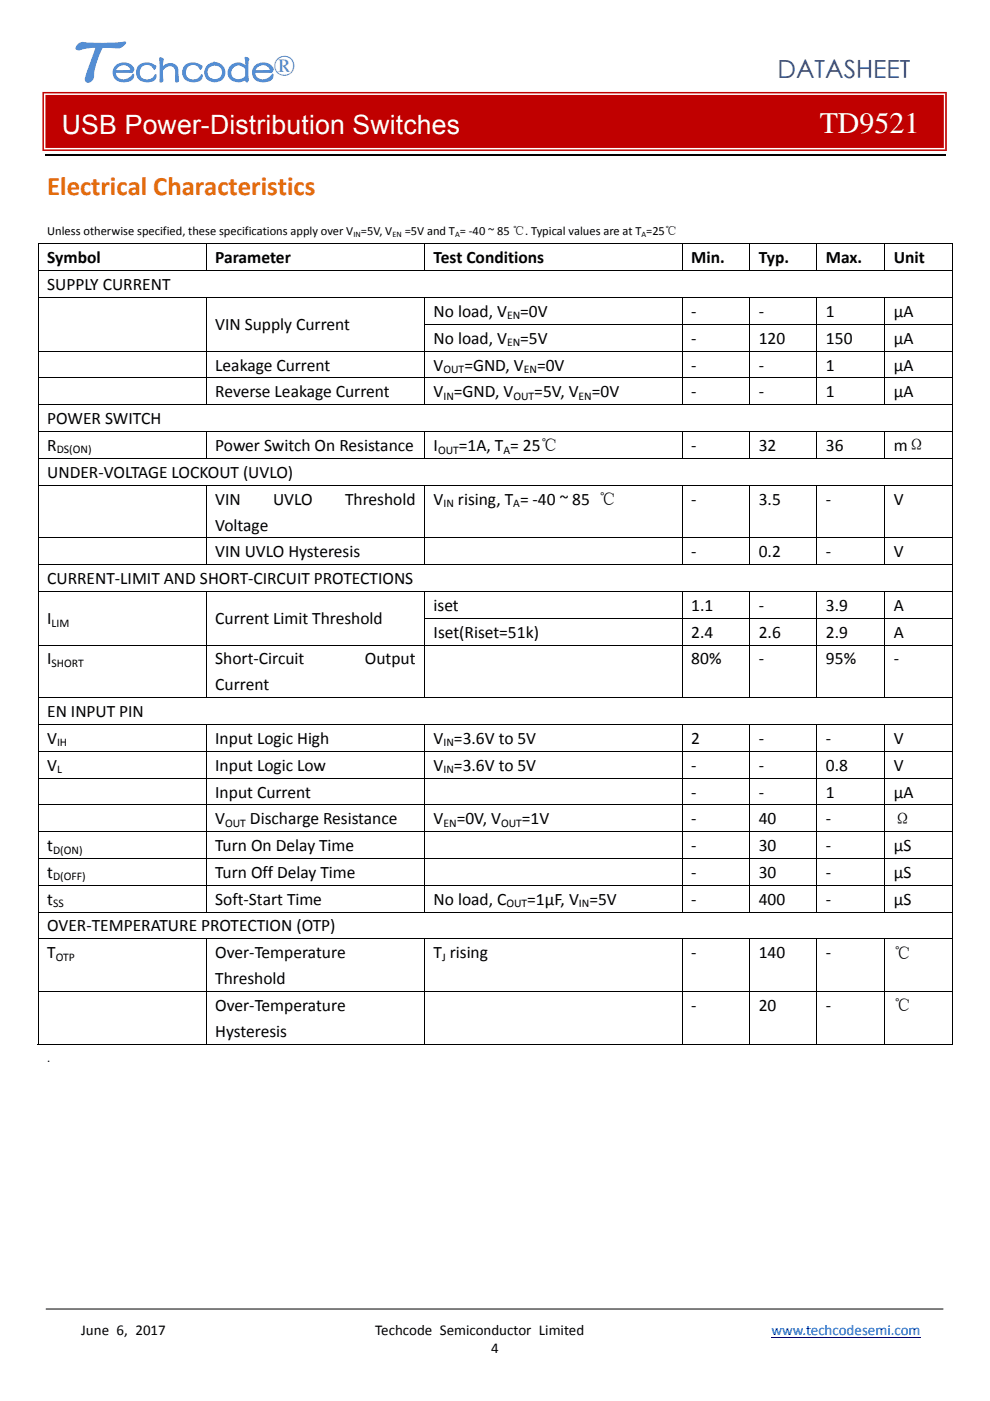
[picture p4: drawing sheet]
<svg xmlns="http://www.w3.org/2000/svg" width="210mm" height="297mm" viewBox="0 0 210 297" stroke-linecap="round" stroke-linejoin="round" font-family="sans-serif">
<defs><g id="words">
<text font-size="15.7" fill="#548ed4" x="13.7" y="17.4">T</text>
<text font-size="9.2" fill="#548ed4" x="23.8" y="17.4">echcode®</text>
<text font-size="6.3" fill="#fff" x="173.9" y="28.3">TD9521</text>
<text font-size="5.7" fill="#fff" x="13.1" y="28.4">USB Power-Distribution Switches</text>
<text font-size="5.7" fill="#e36c0a" x="10" y="41.4">Electrical Characteristics</text>
<text font-size="5.3" fill="#1f497c" x="164.9" y="16.5">DATASHEET</text>
<g font-size="3.7">
<text x="10" y="55.9">Symbol</text>
<text x="45.7" y="55.9">Parameter</text>
<text x="92" y="55.9">Test Conditions</text>
<text x="146.6" y="55.9">Min.</text>
<text x="160.9" y="55.9">Typ.</text>
<text x="175.2" y="55.9">Max.</text>
<text x="189.6" y="55.9">Unit</text>
<text x="10" y="61.5">SUPPLY CURRENT</text>
<text x="45.7" y="70">VIN Supply Current</text>
<text x="92" y="67.2">No load, V</text>
<text x="110.4" y="67.2">=0V</text>
<text x="146.6" y="67.2">‐</text>
<text x="160.9" y="67.2">‐</text>
<text x="175.2" y="67.2">1</text>
<text x="189.6" y="67.2">μA</text>
<text x="92" y="72.9">No load, V</text>
<text x="110.4" y="72.9">=5V</text>
<text x="146.6" y="72.9">‐</text>
<text x="160.9" y="72.9">120</text>
<text x="175.2" y="72.9">150</text>
<text x="189.6" y="72.9">μA</text>
<text x="45.7" y="78.6">Leakage Current</text>
<text x="92" y="78.6">V</text>
<text x="98.5" y="78.6">=GND, V</text>
<text x="113.9" y="78.6">=0V</text>
<text x="146.6" y="78.6">‐</text>
<text x="160.9" y="78.6">‐</text>
<text x="175.2" y="78.6">1</text>
<text x="189.6" y="78.6">μA</text>
<text x="10" y="89.9">POWER SWITCH</text>
<text x="45.7" y="84.2">Reverse Leakage Current</text>
<text x="92" y="84.2">V =GND, V</text>
<text x="113.3" y="84.2">=5V, V</text>
<text x="125.5" y="84.2">=0V</text>
<text x="146.6" y="84.2">‐</text>
<text x="160.9" y="84.2">‐</text>
<text x="175.2" y="84.2">1</text>
<text x="189.6" y="84.2">μA</text>
<text x="10" y="95.6">R</text>
<text x="45.7" y="95.6">Power Switch On Resistance</text>
<text x="92" y="95.7">I</text>
<text x="97.3" y="95.7">=1A, T = 25℃</text>
<text x="146.6" y="95.6">‐</text>
<text x="160.9" y="95.6">32</text>
<text x="175.2" y="95.6">36</text>
<text x="189.6" y="95.7">mΩ</text>
<text x="10" y="101.3">UNDER‐VOLTAGE LOCKOUT (UVLO)</text>
<text x="45.7" y="107">VIN</text>
<text x="57.9" y="107">UVLO</text>
<text x="73.2" y="107">Threshold</text>
<text x="92" y="107">V</text>
<text x="97.1" y="107">rising, T = ‐40 ~ 85 ℃</text>
<text x="146.6" y="107">‐</text>
<text x="160.9" y="107">3.5</text>
<text x="175.2" y="107">‐</text>
<text x="189.6" y="107">V</text>
<text x="45.7" y="112.5">Voltage</text>
<text x="45.7" y="118.2">VIN UVLO Hysteresis</text>
<text x="146.6" y="118.2">‐</text>
<text x="160.9" y="118.2">0.2</text>
<text x="175.2" y="118.2">‐</text>
<text x="189.6" y="118.2">V</text>
<text x="10" y="123.8">CURRENT‐LIMIT AND SHORT‐CIRCUIT PROTECTIONS</text>
<text x="92" y="129.5">iset</text>
<text x="146.6" y="129.5">1.1</text>
<text x="160.9" y="129.5">‐</text>
<text x="175.2" y="129.5">3.9</text>
<text x="189.6" y="129.5">A</text>
<text x="10" y="132.4">I</text>
<text x="45.7" y="132.4">Current Limit Threshold</text>
<text x="92" y="135.2">Iset(Riset=51k)</text>
<text x="146.6" y="135.2">2.4</text>
<text x="160.9" y="135.2">2.6</text>
<text x="175.2" y="135.2">2.9</text>
<text x="189.6" y="135.2">A</text>
<text x="10" y="140.9">I</text>
<text x="45.7" y="140.9">Short‐Circuit</text>
<text x="77.4" y="140.9">Output</text>
<text x="146.6" y="140.9">80%</text>
<text x="160.9" y="140.9">‐</text>
<text x="175.2" y="140.9">95%</text>
<text x="189.6" y="140.9">‐</text>
<text x="45.7" y="146.4">Current</text>
<text x="10" y="152.1">EN INPUT PIN</text>
<text x="10" y="157.7">V</text>
<text x="45.7" y="157.7">Input Logic High</text>
<text x="92" y="157.7">V =3.6V to 5V</text>
<text x="146.6" y="157.7">2</text>
<text x="160.9" y="157.7">‐</text>
<text x="175.2" y="157.7">‐</text>
<text x="189.6" y="157.7">V</text>
<text x="10" y="163.4">V</text>
<text x="45.7" y="163.4">Input Logic Low</text>
<text x="92" y="163.4">V =3.6V to 5V</text>
<text x="146.6" y="163.4">‐</text>
<text x="160.9" y="163.4">‐</text>
<text x="175.2" y="163.4">0.8</text>
<text x="189.6" y="163.4">V</text>
<text x="45.7" y="169.1">Input Current</text>
<text x="146.6" y="169.1">‐</text>
<text x="160.9" y="169.1">‐</text>
<text x="175.2" y="169.1">1</text>
<text x="189.6" y="169.1">μA</text>
<text x="45.7" y="174.8">V</text>
<text x="53" y="174.8">Discharge Resistance</text>
<text x="92" y="174.8">V</text>
<text x="96.9" y="174.8">=0V, V</text>
<text x="110.7" y="174.8">=1V</text>
<text x="146.6" y="174.8">‐</text>
<text x="160.9" y="174.8">40</text>
<text x="175.2" y="174.8">‐</text>
<text x="189.6" y="174.8">Ω</text>
<text x="10" y="180.4">t</text>
<text x="45.7" y="180.4">Turn On Delay Time</text>
<text x="146.6" y="180.4">‐</text>
<text x="160.9" y="180.4">30</text>
<text x="175.2" y="180.4">‐</text>
<text x="189.6" y="180.4">μS</text>
<text x="10" y="186.1">t</text>
<text x="10" y="191.8">t</text>
<text x="45.7" y="191.8">Soft‐Start Time</text>
<text x="45.7" y="186.1">Turn Off Delay Time</text>
<text x="92" y="191.8">No load, C</text>
<text x="111.8" y="191.8">=1μF, V =5V</text>
<text x="146.6" y="186.1">‐</text>
<text x="146.6" y="191.8">‐</text>
<text x="160.9" y="191.8">400</text>
<text x="160.9" y="186.1">30</text>
<text x="175.2" y="191.8">‐</text>
<text x="175.2" y="186.1">‐</text>
<text x="189.6" y="191.8">μS</text>
<text x="189.6" y="186.1">μS</text>
<text x="10" y="197.5">OVER‐TEMPERATURE PROTECTION (OTP)</text>
<text x="10" y="203.2">T</text>
<text x="45.7" y="203.2">Over‐Temperature</text>
<text x="92" y="203.2">T rising</text>
<text x="146.6" y="203.2">‐</text>
<text x="160.9" y="203.2">140</text>
<text x="175.2" y="203.2">‐</text>
<text x="189.6" y="203.2">℃</text>
<text x="45.7" y="208.7">Threshold</text>
<text x="45.7" y="214.4">Over‐Temperature</text>
<text x="146.6" y="214.4">‐</text>
<text x="160.9" y="214.4">20</text>
<text x="175.2" y="214.4">‐</text>
<text x="189.6" y="214.4">℃</text>
<text x="45.7" y="219.9">Hysteresis</text>
</g>
<g font-size="3.2">
<text x="17.2" y="283.1">June 6, 2017</text>
<text x="79.6" y="283.1">Techcode Semiconductor Limited</text>
<text x="104.2" y="287">4</text>
</g>
<text font-size="3.2" fill="#00f" x="163.6" y="283.1">www.techcodesemi.com</text>
<g font-size="2.6">
<text x="10" y="49.8">Unless otherwise specified, these specifications apply over V =5V, V</text>
<text x="85.8" y="49.8">=5V and T = ‐40 ~ 85 ℃. Typical values are at T =25℃</text>
<text x="10" y="225.1">.</text>
</g>
<g font-size="2.5">
<text x="107.5" y="67.7">EN</text>
<text x="107.5" y="73.4">EN</text>
<text x="94.1" y="79.1">OUT</text>
<text x="111.1" y="79.1">EN</text>
<text x="94.1" y="84.8">IN</text>
<text x="108.9" y="84.8">OUT</text>
<text x="122.7" y="84.8">EN</text>
<text x="12" y="96.1">DS(ON)</text>
<text x="92.9" y="96.2">OUT</text>
<text x="106.8" y="96.2">A</text>
<text x="94.1" y="107.5">IN</text>
<text x="108.9" y="107.5">A</text>
<text x="10.9" y="132.9">LIM</text>
<text x="10.9" y="141.4">SHORT</text>
<text x="12.1" y="158.3">IH</text>
<text x="94.1" y="158.3">IN</text>
<text x="12.1" y="163.9">L</text>
<text x="94.1" y="163.9">IN</text>
<text x="47.8" y="175.3">OUT</text>
<text x="94.1" y="175.3">EN</text>
<text x="106.3" y="175.3">OUT</text>
<text x="11.3" y="181">D(ON)</text>
<text x="11.3" y="186.7">D(OFF)</text>
<text x="11.3" y="192.3">SS</text>
<text x="107.4" y="192.3">OUT</text>
<text x="122.8" y="192.3">IN</text>
<text x="11.8" y="203.7">OTP</text>
<text x="93.8" y="203.7">J</text>
</g>
<g font-size="1.8">
<text x="75" y="50.2">IN</text>
<text x="83.2" y="50.2">EN</text>
<text x="96.5" y="50.2">A</text>
<text x="136" y="50.2">A</text>
</g>
</g></defs>
<path d="M9.5 32.8h191.1" fill="none" stroke="#000" stroke-width=".25"/>
<path d="M163.6 283.5h31.7" fill="none" stroke="#00f" stroke-width=".21"/>
<path d="M11.2 .3h66.3v18.5h-66.3z" fill="#fff"/>
<g fill="#c00000">
<path d="M9.8 20.3h190.2v10.9h-190.2z"/>
<path d="M9 19.5h191.8v12.5h-191.8zM9.3 19.8v11.9h191.2v-11.9zM9.6 20.1h190.6v11.3h-190.6zM10.6 21.1v9.3h188.6v-9.3z"/>
</g>
<path d="M155.4 9.8h40.2v9h-40.2z" fill="#fff"/>
<path d="M19.6 20.7h176" fill="none" stroke="#c00000" stroke-width=".62" stroke-linecap="butt"/>
<g fill="none" stroke="#000" stroke-width=".21">
<path d="M8 51.7h194M8 57.4h194M8.1 51.8v5.5M8.1 57.5v5.5M43.8 51.8v5.5M90.1 51.8v5.5M144.7 51.8v5.5M159 51.8v5.5M173.3 51.8v5.5M187.7 51.8v5.5M202 51.8v5.5M202 57.5v5.5"/>
<path d="M8 63.1h194M8 74.5h194M8.1 63.2v5.5M8.1 68.9v5.5M8.1 74.5v5.6M43.8 63.2v5.5M43.8 68.9v5.5M43.8 74.5v5.6M90 68.8h112M90.1 63.2v5.5M90.1 68.9v5.5M90.1 74.5v5.6"/>
<path d="M144.7 63.2v5.5M144.7 68.9v5.5M144.7 74.5v5.6M159 63.2v5.5M159 68.9v5.5M159 74.5v5.6M173.3 63.2v5.5M173.3 68.9v5.5M173.3 74.5v5.6M187.7 63.2v5.5M187.7 68.9v5.5M187.7 74.5v5.6"/>
<path d="M202 63.2v5.5M202 68.9v5.5M202 74.5v5.6M8 80.1h194M8 85.8h194M8 91.5h194M8 97.2h194M8.1 80.2v5.5M8.1 85.9v5.5M8.1 91.6v5.5M8.1 97.3v5.5M43.8 80.2v5.5"/>
<path d="M43.8 91.6v5.5M90.1 80.2v5.5M90.1 91.6v5.5M144.7 80.2v5.5M144.7 91.6v5.5M159 80.2v5.5M159 91.6v5.5M173.3 80.2v5.5M173.3 91.6v5.5M187.7 80.2v5.5M187.7 91.6v5.5M202 80.2v5.5"/>
<path d="M202 85.9v5.5M202 91.6v5.5M202 97.3v5.5M8 102.8h194M8 114h194M8 119.7h194M8.1 102.9v11.1M8.1 114.1v5.5M8.1 119.8v5.5M43.8 102.9v11.1M43.8 114.1v5.5M90.1 102.9v11.1"/>
<path d="M90.1 114.1v5.5M144.7 102.9v11.1M144.7 114.1v5.5M159 102.9v11.1M159 114.1v5.5M173.3 102.9v11.1M173.3 114.1v5.5M187.7 102.9v11.1M187.7 114.1v5.5M202 102.9v11.1M202 114.1v5.5M202 119.8v5.5"/>
<path d="M8 125.4h194M8 136.8h194M8.1 125.5v5.5M8.1 131.2v5.5M8.1 136.8v11M43.8 125.5v5.5M43.8 131.2v5.5M43.8 136.8v11M90 131.1h112M90.1 125.5v5.5M90.1 131.2v5.5M90.1 136.8v11"/>
<path d="M144.7 125.5v5.5M144.7 131.2v5.5M144.7 136.8v11M159 125.5v5.5M159 131.2v5.5M159 136.8v11M173.3 125.5v5.5M173.3 131.2v5.5M173.3 136.8v11M187.7 125.5v5.5M187.7 131.2v5.5M187.7 136.8v11"/>
<path d="M202 125.5v5.5M202 131.2v5.5M202 136.8v11M8 147.9h194M8 153.6h194M8 159.3h194M8.1 148v5.5M8.1 153.7v5.5M8.1 159.4v5.5M43.8 153.7v5.5M43.8 159.4v5.5M90.1 153.7v5.5"/>
<path d="M90.1 159.4v5.5M144.7 153.7v5.5M144.7 159.4v5.5M159 153.7v5.5M159 159.4v5.5M173.3 153.7v5.5M173.3 159.4v5.5M187.7 153.7v5.5M187.7 159.4v5.5M202 148v5.5M202 153.7v5.5M202 159.4v5.5"/>
<path d="M8 165h194M8 170.7h194M8 176.3h194M8.1 165.1v5.5M8.1 170.8v5.5M8.1 176.4v5.5M43.8 165.1v5.5M43.8 170.8v5.5M43.8 176.4v5.5M90.1 165.1v5.5M90.1 170.8v5.5M90.1 176.4v5.5"/>
<path d="M144.7 165.1v5.5M144.7 170.8v5.5M144.7 176.4v5.5M159 165.1v5.5M159 170.8v5.5M159 176.4v5.5M173.3 165.1v5.5M173.3 170.8v5.5M173.3 176.4v5.5M187.7 165.1v5.5M187.7 170.8v5.5M187.7 176.4v5.5"/>
<path d="M202 165.1v5.5M202 170.8v5.5M202 176.4v5.5M8 182h194M8 187.7h194M8 193.4h194M8 199.1h194M8.1 182.1v5.5M8.1 187.8v5.5M8.1 193.5v5.5M8.1 199.1v11.1M43.8 182.1v5.5"/>
<path d="M43.8 187.8v5.5M43.8 199.1v11.1M90.1 182.1v5.5M90.1 187.8v5.5M90.1 199.1v11.1M144.7 182.1v5.5M144.7 187.8v5.5M144.7 199.1v11.1M159 182.1v5.5M159 187.8v5.5M159 199.1v11.1M173.3 182.1v5.5"/>
<path d="M173.3 187.8v5.5M173.3 199.1v11.1M187.7 182.1v5.5M187.7 187.8v5.5M187.7 199.1v11.1M202 182.1v5.5M202 187.8v5.5M202 193.5v5.5M202 199.1v11.1M8 210.2h194M8.1 210.3v11.2M43.8 210.3v11.2"/>
<path d="M90.1 210.3v11.2M144.7 210.3v11.2M159 210.3v11.2M173.3 210.3v11.2M187.7 210.3v11.2M202 210.3v11.2M8 221.4h35.7M43.8 221.4h46.2M90.2 221.4h54.4M144.8 221.4h14.2M159.1 221.4h14.1M173.4 221.4h14.2"/>
<path d="M187.8 221.4h14.1M9.8 277.5h190.2"/>
</g>
<path d="M8 51.6h.2v.2h-.2zM201.9 51.6h.1v.2h-.1zM8 68.7h.2v.2h-.2zM43.7 68.7h.1v.2h-.1zM8 131h.2v.2h-.2zM43.7 131h.1v.2h-.1zM201.9 221.3h.1v.2h-.1z" fill="#000"/>
<use href="#words"/>
</svg>
